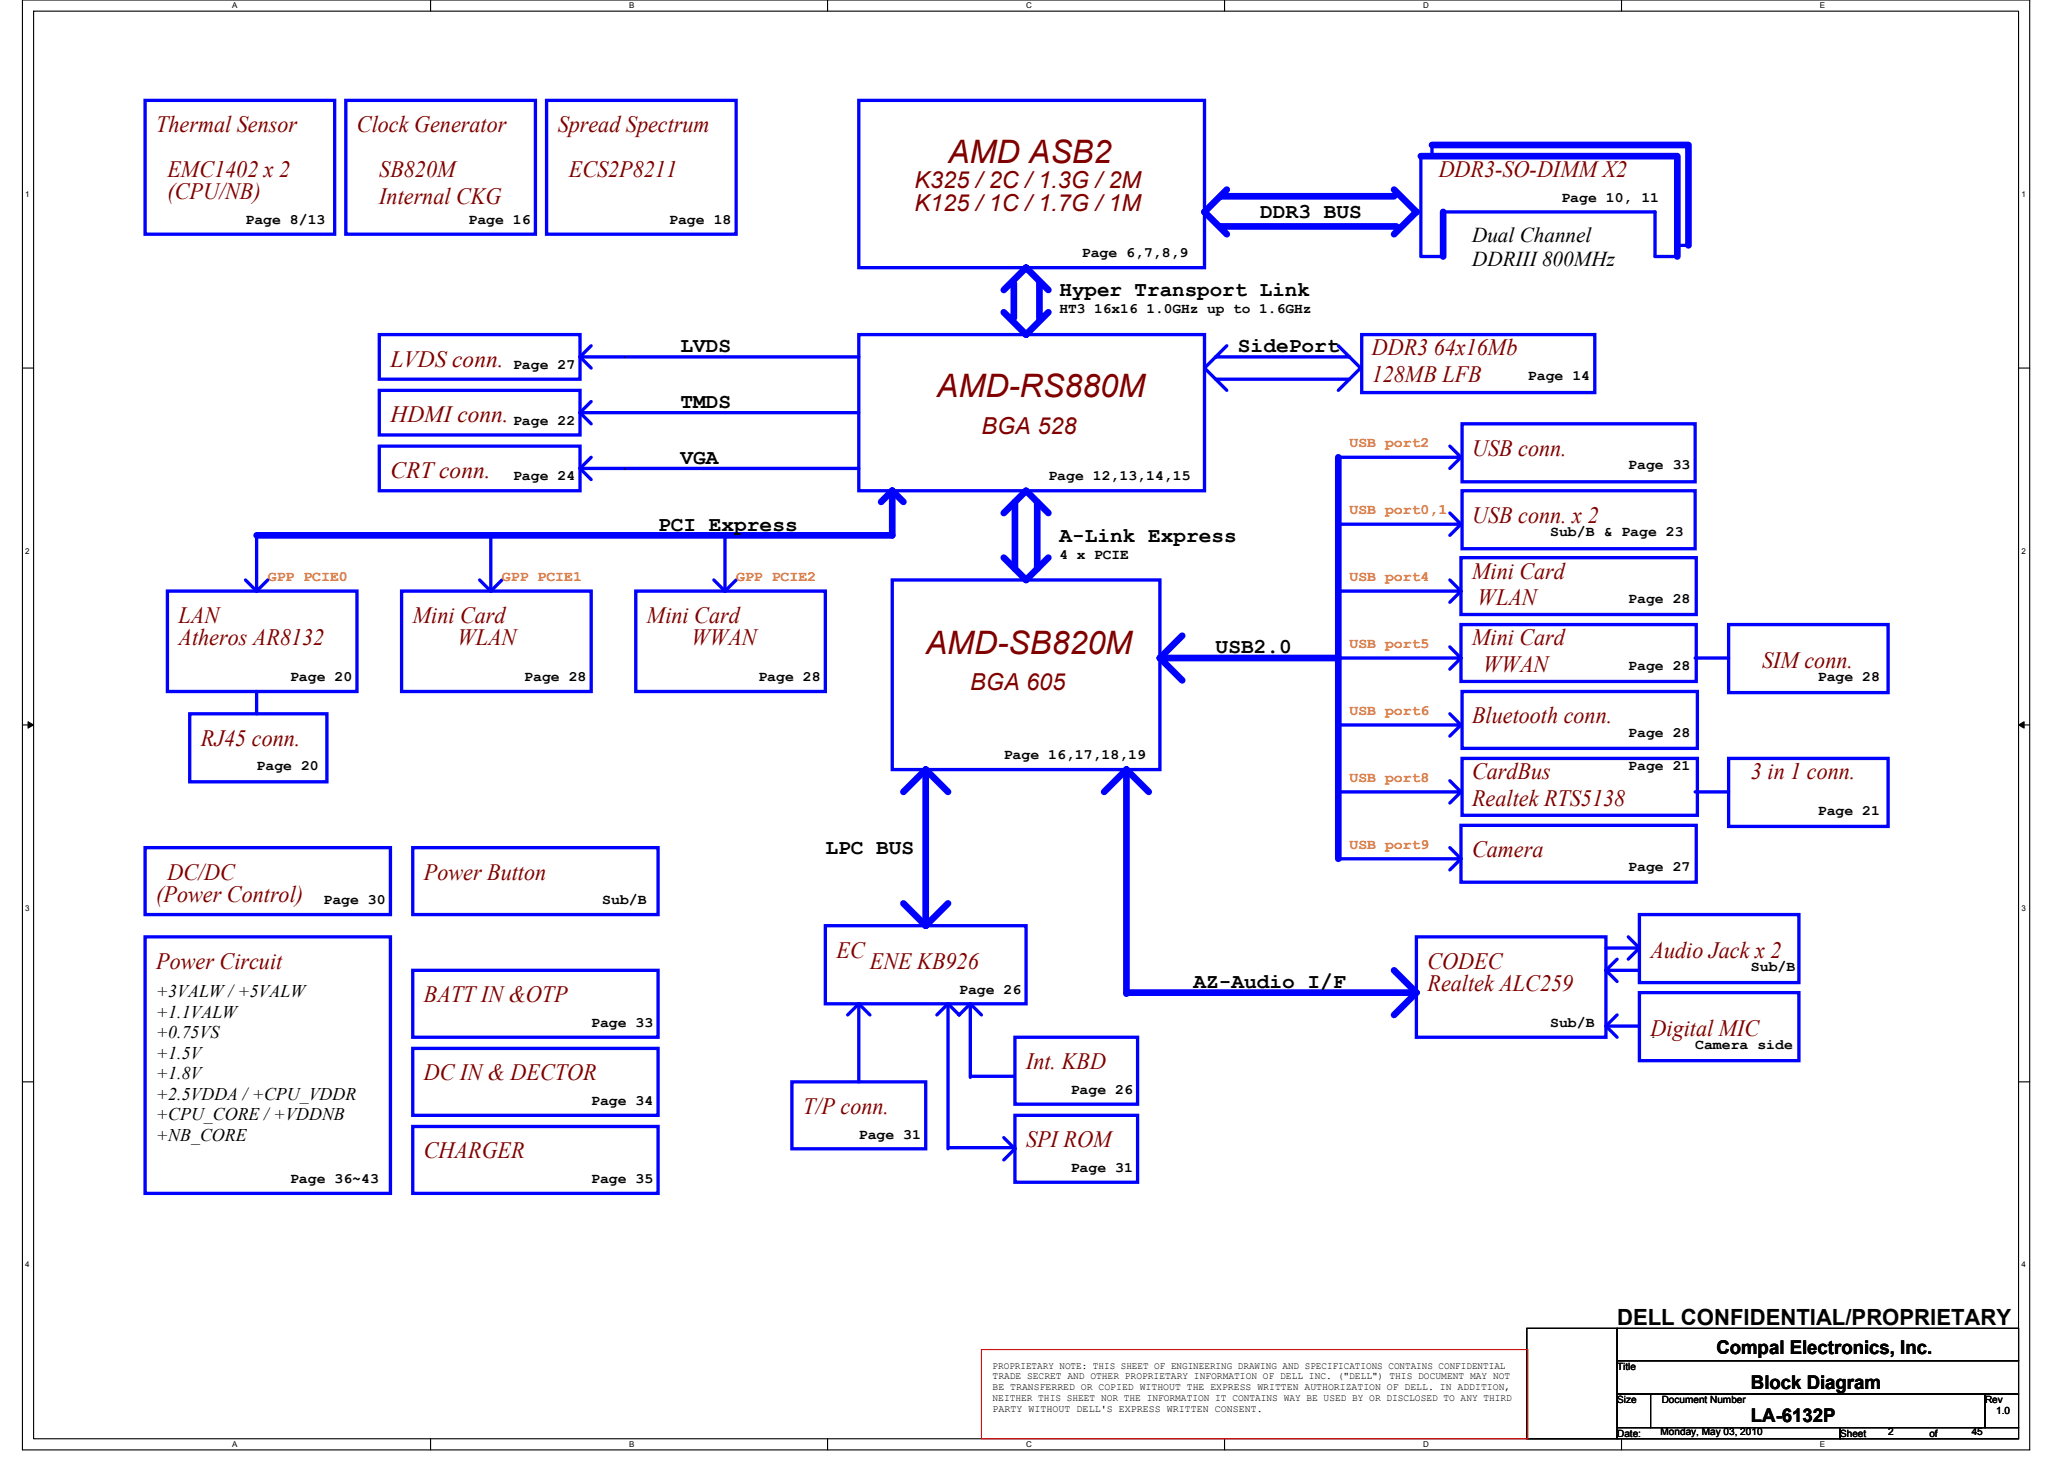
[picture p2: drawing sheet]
<svg xmlns="http://www.w3.org/2000/svg" width="297mm" height="210mm" viewBox="0 0 297 210" stroke-linecap="round" stroke-linejoin="round" font-family="sans-serif">
<defs><g id="words">
<g font-size="4.6" fill="#800000">
<text x="136" y="23.4">AMD ASB2</text>
<text x="134.4" y="57">AMD-RS880M</text>
<text x="132.8" y="93.8">AMD-SB820M</text>
</g>
<g font-size="3.4" fill="#800000">
<text x="22.4" y="19">Thermal Sensor</text>
<text x="51.2" y="19">Clock Generator</text>
<text x="80" y="19">Spread Spectrum</text>
<text x="24" y="25.4">EMC1402 x 2</text>
<text x="24" y="28.6">(CPU/NB)</text>
<text x="54.4" y="25.4">SB820M</text>
<text x="54.4" y="29.2">Internal CKG</text>
<text x="81.6" y="25.4">ECS2P8211</text>
<text x="131.2" y="27">K325 / 2C / 1.3G / 2M</text>
<text x="206.4" y="25.4">DDR3-SO-DIMM X2</text>
<text x="131.2" y="30.2">K125 / 1C / 1.7G / 1M</text>
<text x="56" y="52.6">LVDS conn.</text>
<text x="196.8" y="51">DDR3 64x16Mb</text>
<text x="196.8" y="54.9">128MB LFB</text>
<text x="56" y="60.6">HDMI conn.</text>
<text x="140.8" y="62.2">BGA 528</text>
<text x="211.2" y="65.4">USB conn.</text>
<text x="56" y="68.6">CRT conn.</text>
<text x="211.2" y="75">USB conn. x 2</text>
<text x="211.2" y="83">Mini Card</text>
<text x="25.6" y="89.4">LAN</text>
<text x="59.2" y="89.4">Mini Card</text>
<text x="92.8" y="89.4">Mini Card</text>
<text x="212" y="86.9">WLAN</text>
<text x="25.6" y="92.6">Atheros AR8132</text>
<text x="65.6" y="92.6">WLAN</text>
<text x="99.2" y="92.6">WWAN</text>
<text x="211.2" y="92.6">Mini Card</text>
<text x="252.9" y="95.8">SIM conn.</text>
<text x="139.2" y="99.1">BGA 605</text>
<text x="212.8" y="96.5">WWAN</text>
<text x="28.8" y="107">RJ45 conn.</text>
<text x="211.2" y="103.8">Bluetooth conn.</text>
<text x="211.2" y="111.8">CardBus</text>
<text x="251.3" y="111.8">3 in 1 conn.</text>
<text x="211.2" y="115.7">Realtek RTS5138</text>
<text x="211.2" y="123">Camera</text>
<text x="22.4" y="129.4">(Power Control)</text>
<text x="24" y="126.2">DC/DC</text>
<text x="60.8" y="126.2">Power Button</text>
<text x="120" y="137.4">EC</text>
<text x="236.8" y="137.4">Audio Jack x 2</text>
<text x="22.4" y="139">Power Circuit</text>
<text x="60.8" y="143.8">BATT IN &amp;OTP</text>
<text x="124.8" y="139">ENE KB926</text>
<text x="204.8" y="142.2">Realtek ALC259</text>
<text x="204.8" y="139">CODEC</text>
<text x="236.8" y="148.6">Digital MIC</text>
<text x="60.8" y="155">DC IN &amp; DECTOR</text>
<text x="147.2" y="153.4">Int. KBD</text>
<text x="115.2" y="159.8">T/P conn.</text>
<text x="60.8" y="166.2">CHARGER</text>
<text x="147.2" y="164.6">SPI ROM</text>
</g>
<text font-size="3.2" x="232" y="190.1">DELL CONFIDENTIAL/PROPRIETARY</text>
<g font-size="3">
<text x="180.8" y="31.3">DDR3 BUS</text>
<text x="211.2" y="34.7">Dual Channel</text>
<text x="211.2" y="38.2">DDRIII 800MHz</text>
<text x="152" y="42.5">Hyper Transport Link</text>
<text x="97.6" y="50.5">LVDS</text>
<text x="177.6" y="50.5">SidePort</text>
<text x="97.6" y="58.5">TMDS</text>
<text x="97.6" y="66.5">VGA</text>
<text x="94.4" y="76.1">PCI Express</text>
<text x="152" y="77.7">A-Link Express</text>
<text x="174.4" y="93.7">USB2.0</text>
<text x="118.4" y="122.5">LPC BUS</text>
<text x="171.2" y="141.7">AZ-Audio I/F</text>
</g>
<g font-size="2.7">
<text x="246.3" y="194.3">Compal Electronics, Inc.</text>
<text x="251.3" y="199.3">Block Diagram</text>
<text x="251.3" y="204.1">LA-6132P</text>
</g>
<g font-size="2.6">
<text x="22.4" y="143.1">+3VALW / +5VALW</text>
<text x="22.4" y="146">+1.1VALW</text>
<text x="22.4" y="149">+0.75VS</text>
<text x="22.4" y="151.9">+1.5V</text>
<text x="22.4" y="154.9">+1.8V</text>
<text x="22.4" y="157.8">+2.5VDDA / +CPU_VDDR</text>
<text x="22.4" y="160.7">+CPU_CORE / +VDDNB</text>
<text x="22.4" y="163.7">+NB_CORE</text>
</g>
<g font-size="2.1">
<text x="224" y="28.9">Page 10, 11</text>
<text x="35.2" y="32.1">Page 8/13</text>
<text x="67.2" y="32.1">Page 16</text>
<text x="96" y="32.1">Page 18</text>
<text x="155.2" y="36.9">Page 6,7,8,9</text>
<text x="152" y="44.9">HT3 16x16 1.0GHz up to 1.6GHz</text>
<text x="73.6" y="52.9">Page 27</text>
<text x="219.2" y="54.5">Page 14</text>
<text x="73.6" y="60.9">Page 22</text>
<text x="73.6" y="68.9">Page 24</text>
<text x="150.4" y="68.9">Page 12,13,14,15</text>
<text x="233.6" y="67.3">Page 33</text>
<text x="222.4" y="76.9">Sub/B &amp; Page 23</text>
<text x="152" y="80.1">4 x PCIE</text>
<text x="233.6" y="86.5">Page 28</text>
<text x="41.6" y="97.7">Page 20</text>
<text x="75.2" y="97.7">Page 28</text>
<text x="108.8" y="97.7">Page 28</text>
<text x="233.6" y="96.1">Page 28</text>
<text x="260.9" y="97.7">Page 28</text>
<text x="233.6" y="105.7">Page 28</text>
<text x="36.8" y="110.5">Page 20</text>
<text x="144" y="108.9">Page 16,17,18,19</text>
<text x="233.6" y="110.5">Page 21</text>
<text x="260.9" y="116.9">Page 21</text>
<text x="233.6" y="124.9">Page 27</text>
<text x="46.4" y="129.7">Page 30</text>
<text x="86.4" y="129.7">Sub/B</text>
<text x="137.6" y="142.5">Page 26</text>
<text x="251.3" y="139.3">Sub/B</text>
<text x="84.8" y="147.3">Page 33</text>
<text x="222.4" y="147.3">Sub/B</text>
<text x="243.3" y="150.5">Camera side</text>
<text x="84.8" y="158.5">Page 34</text>
<text x="153.6" y="156.9">Page 26</text>
<text x="123.2" y="163.3">Page 31</text>
<text x="41.6" y="169.7">Page 36~43</text>
<text x="84.8" y="169.7">Page 35</text>
<text x="153.6" y="168.1">Page 31</text>
</g>
<g font-size="2.1" fill="#ff8000">
<text x="193.6" y="64.1">USB port2</text>
<text x="193.6" y="73.7">USB port0,1</text>
<text x="38.4" y="83.3">GPP PCIE0</text>
<text x="72" y="83.3">GPP PCIE1</text>
<text x="105.6" y="83.3">GPP PCIE2</text>
<text x="193.6" y="83.3">USB port4</text>
<text x="193.6" y="92.9">USB port5</text>
<text x="193.6" y="102.5">USB port6</text>
<text x="193.6" y="112.1">USB port8</text>
<text x="193.6" y="121.7">USB port9</text>
</g>
<g font-size="1.4">
<text x="142.4" y="196.4">PROPRIETARY NOTE: THIS SHEET OF ENGINEERING DRAWING AND SPECIFICATIONS CONTAINS CONFIDENTIAL</text>
<text x="142.4" y="197.9">TRADE SECRET AND OTHER PROPRIETARY INFORMATION OF DELL INC. (&quot;DELL&quot;) THIS DOCUMENT MAY NOT</text>
<text x="232" y="196.5">Title</text>
<text x="142.4" y="199.5">BE TRANSFERRED OR COPIED WITHOUT THE EXPRESS WRITTEN AUTHORIZATION OF DELL. IN ADDITION,</text>
<text x="142.4" y="201">NEITHER THIS SHEET NOR THE INFORMATION IT CONTAINS WAY BE USED BY OR DISCLOSED TO ANY THIRD</text>
<text x="142.4" y="202.5">PARTY WITHOUT DELL'S EXPRESS WRITTEN CONSENT.</text>
<text x="232" y="201.3">Size</text>
<text x="238.4" y="201.3">Document Number</text>
<text x="284.9" y="201.3">Rev</text>
<text x="286.5" y="202.9">1.0</text>
<text x="232" y="206.1">Date:</text>
<text x="238.3" y="206">Monday, May 03, 2010</text>
<text x="264.1" y="206.1">Sheet</text>
<text x="270.9" y="206">2</text>
<text x="276.9" y="206.1">of</text>
<text x="282.9" y="206">45</text>
</g>
<g font-size="1.1">
<text x="33.3" y="1.2">A</text>
<text x="90.3" y="1.2">B</text>
<text x="147.2" y="1.2">C</text>
<text x="204.2" y="1.2">D</text>
<text x="261.2" y="1.2">E</text>
<text x="3.6" y="28.2">1</text>
<text x="290.1" y="28.2">1</text>
<text x="3.6" y="79.4">2</text>
<text x="290.1" y="79.4">2</text>
<text x="3.6" y="130.6">3</text>
<text x="290.1" y="130.6">3</text>
<text x="3.6" y="181.9">4</text>
<text x="290.1" y="181.9">4</text>
<text x="33.3" y="207.6">A</text>
<text x="90.3" y="207.6">B</text>
<text x="147.2" y="207.6">C</text>
<text x="204.2" y="207.6">D</text>
<text x="261.2" y="207.6">E</text>
</g>
</g></defs>
<path d="M3.2 0h288.1v208h-288.1zM4.8 1.6h284.9v204.8h-284.9z" fill="none" stroke="#000" stroke-width=".16"/>
<g fill="#fff">
<path d="M33.3 .2h.8v1.2h-.8z"/>
<path d="M33.3 206.6h.8v1.3h-.8z"/>
</g>
<path d="M61.8 0v1.6M61.8 206.4v1.6" fill="none" stroke="#000" stroke-width=".16"/>
<g fill="#fff">
<path d="M90.3 .2h.7v1.2h-.7z"/>
<path d="M90.3 206.6h.7v1.3h-.7z"/>
</g>
<path d="M118.8 0v1.6M118.8 206.4v1.6" fill="none" stroke="#000" stroke-width=".16"/>
<g fill="#fff">
<path d="M147.2 .2h.9v1.2h-.9z"/>
<path d="M147.2 206.6h.9v1.3h-.9z"/>
</g>
<path d="M175.7 0v1.6M175.7 206.4v1.6" fill="none" stroke="#000" stroke-width=".16"/>
<g fill="#fff">
<path d="M204.2 .2h.8v1.2h-.8z"/>
<path d="M204.2 206.6h.8v1.3h-.8z"/>
</g>
<path d="M232.7 0v1.6M232.7 206.4v1.6" fill="none" stroke="#000" stroke-width=".16"/>
<g fill="#fff">
<path d="M261.2 .2h.7v1.2h-.7z"/>
<path d="M261.2 206.6h.7v1.3h-.7z"/>
<path d="M3.6 27.2h.7v1.3h-.7z"/>
<path d="M290.1 27.2h.6v1.3h-.6z"/>
<path d="M3.6 78.4h.7v1.3h-.7z"/>
<path d="M290.1 78.4h.6v1.3h-.6z"/>
</g>
<path d="M3.2 52.8h1.6M289.7 52.8h1.6" fill="none" stroke="#000" stroke-width=".16"/>
<g fill="#fff">
<path d="M3.6 129.6h.7v1.3h-.7z"/>
<path d="M290.1 129.6h.6v1.3h-.6z"/>
</g>
<path d="M3.2 104h1.6M289.7 104h1.6" fill="none" stroke="#000" stroke-width=".16"/>
<path d="M4 103.5l.8 .5-.8 .5zM289.7 104l.8-.5v1z" fill="#000" stroke="#000" stroke-width=".14"/>
<g fill="#fff">
<path d="M3.6 180.8h.7v1.3h-.7z"/>
<path d="M290.1 180.8h.6v1.3h-.6z"/>
</g>
<g fill="none" stroke="#000" stroke-width=".16">
<path d="M89.6 51.2h.1M89.6 67.2h.1M3.2 155.2h1.6M237.2 148.8h.1M289.7 155.2h1.6M219.1 190.6h12.9v15.8h-12.9zM232 190.6h57.7v4.6h-57.7zM232 195.2h57.7v4.8h-57.7zM232 204.8h32.1v1.6h-32.1zM232 200h4.8v4.8h-4.8zM236.8 200h48.1v4.8h-48.1zM264.1 204.8h25.6v1.6h-25.6z"/>
<path d="M284.9 200h4.8v4.8h-4.8z"/>
</g>
<g fill="none" stroke="#00f" stroke-width=".48">
<path d="M20.8 14.4h27.2v19.2h-27.2zM49.6 14.4h27.2v19.2h-27.2zM78.4 14.4h27.2v19.2h-27.2zM123.2 14.4h49.6v24h-49.6zM203.9 22.4v14.4h3.2M205.5 20.8v1.6M207.1 30.4h30.4v6.4h3.2M240.7 35.2h1.6M54.4 56h28.8v6.4h-28.8zM54.4 48h28.8v6.4h-28.8zM83.2 51.2h40M83.2 59.2h40"/>
<path d="M83.2 59.2l1.6 1.6M83.2 51.2l1.6 1.6M84.8 57.6l-1.6 1.6M84.8 49.6l-1.6 1.6M123.2 48h49.6v22.4h-49.6zM174.4 51.2h19.2M174.4 54.4h19.2M176 49.6l-3.2 3.2 3.2 3.2M192 49.6l3.2 3.2-3.2 3.2M195.4 48h33.4v8.3h-33.4zM36.8 76.8v8M54.4 64h28.8v6.4h-28.8z"/>
<path d="M70.4 76.8v8M83.2 67.2h40M83.2 67.2l1.6 1.6M84.8 65.6l-1.6 1.6M104 76.8v8M192 65.6h17.6M192 75.2h17.6M208 64l1.6 1.6-1.6 1.6M208 73.6l1.6 1.6-1.6 1.6M209.8 70.4h33.5v8.3h-33.5zM209.8 60.8h33.5v8.3h-33.5zM24 84.8h27.2v14.4h-27.2z"/>
<path d="M35.2 83.2l1.6 1.6M36.8 99.2v3.2M38.4 83.2l-1.6 1.6M57.6 84.8h27.2v14.4h-27.2zM68.8 83.2l1.6 1.6M72 83.2l-1.6 1.6M91.2 84.8h27.2v14.4h-27.2zM102.4 83.2l1.6 1.6M105.6 83.2l-1.6 1.6M128 83.2h38.4v27.2h-38.4zM192 84.8h17.6M192 94.4h17.6"/>
<path d="M208 83.2l1.6 1.6-1.6 1.6M208 92.8l1.6 1.6-1.6 1.6M209.6 89.6h33.8v8.2h-33.8zM209.6 80h33.8v8.2h-33.8zM209.8 99.2h33.8v8.2h-33.8zM243.3 94.4h4.8M248.1 89.6h22.8v9.8h-22.8zM27.2 102.4h19.7v9.8h-19.7zM192 104h17.6M192 113.6h17.6M208 102.4l1.6 1.6-1.6 1.6M208 112l1.6 1.6-1.6 1.6"/>
<path d="M209.6 118.4h33.8v8.2h-33.8zM209.8 108.8h33.8v8.2h-33.8zM243.3 113.6h4.8M248.1 108.8h22.8v9.8h-22.8zM20.8 121.6h35.2v9.6h-35.2zM20.8 134.4h35.2v36.8h-35.2zM59.2 139.2h35.2v9.6h-35.2zM59.2 121.6h35.2v9.6h-35.2zM118.4 132.8h28.8v11.2h-28.8zM192 123.2h17.6M203.2 134.4h27.2v14.4h-27.2zM208 121.6l1.6 1.6-1.6 1.6"/>
<path d="M230.4 136h4.8M230.4 139.2h4.8M230.4 139.2l1.6 1.6M232 137.6l-1.6 1.6M233.6 134.4l1.6 1.6M235.2 131.2h22.9v9.8h-22.9zM235.2 136l-1.6 1.6M59.2 150.4h35.2v9.6h-35.2zM113.6 155.2h19.2v9.6h-19.2zM123.2 144v11.2M123.2 144l-1.6 1.6M123.2 144l1.6 1.6"/>
<path d="M136 144v20.8M136 144l1.6 1.6 1.6-1.6M136 144l-1.6 1.6M139.2 144v10.6M139.2 144l1.6 1.6M139.4 154.4h6.1M145.6 148.8h17.6v9.6h-17.6zM230.4 147.2h4.8M230.4 147.2l1.6 1.6M232 145.6l-1.6 1.6M235.2 142.4h22.9v9.8h-22.9zM59.2 161.6h35.2v9.6h-35.2z"/>
<path d="M136.2 164.7h9.4M144 163.2l1.6 1.6-1.6 1.6M145.6 160h17.6v9.6h-17.6z"/>
</g>
<g fill="none" stroke="#00f" stroke-width=".96">
<path d="M175.2 28.2h24.8M175.2 32.5h25.2M176 27.2l-3.2 3.2 3.2 3.2M200 27.2l3.2 3.2-3.2 3.2M203.9 22.4h36.8v14.4M205.5 20.8h36.8v14.4M207.1 30.4v6.4M144 44.8l3.2 3.2 3.2-3.2M144 41.6l3.2-3.2 3.2 3.2M145.5 40.6v5M149.2 40.6v5M128 70.4v6.4h-91.2"/>
<path d="M128 70.4l-1.6 1.6M128 70.4l1.6 1.6M144 73.6l3.2-3.2 3.2 3.2M145.6 72v9.6M148.8 72v9.6M192 65.6v57.6M144 80l3.2 3.2 3.2-3.2M166.4 94.4h25.6M166.4 94.4l3.2 3.2M169.6 91.2l-3.2 3.2M132.8 110.4v22.4M132.8 110.4l-3.2 3.2"/>
<path d="M132.8 110.4l3.2 3.2M161.6 110.4v32.2M161.6 110.4l-3.2 3.2M161.6 110.4l3.2 3.2M129.6 129.6l3.2 3.2M136 129.6l-3.2 3.2M200 139.2l3.2 3.2M161.6 142.4h41.6M203.2 142.4l-3.2 3.2"/>
</g>
<path d="M140.8 193.6h78.4v12.8h-78.4z" fill="none" stroke="#f00" stroke-width=".16"/>
<use href="#words"/>
</svg>
